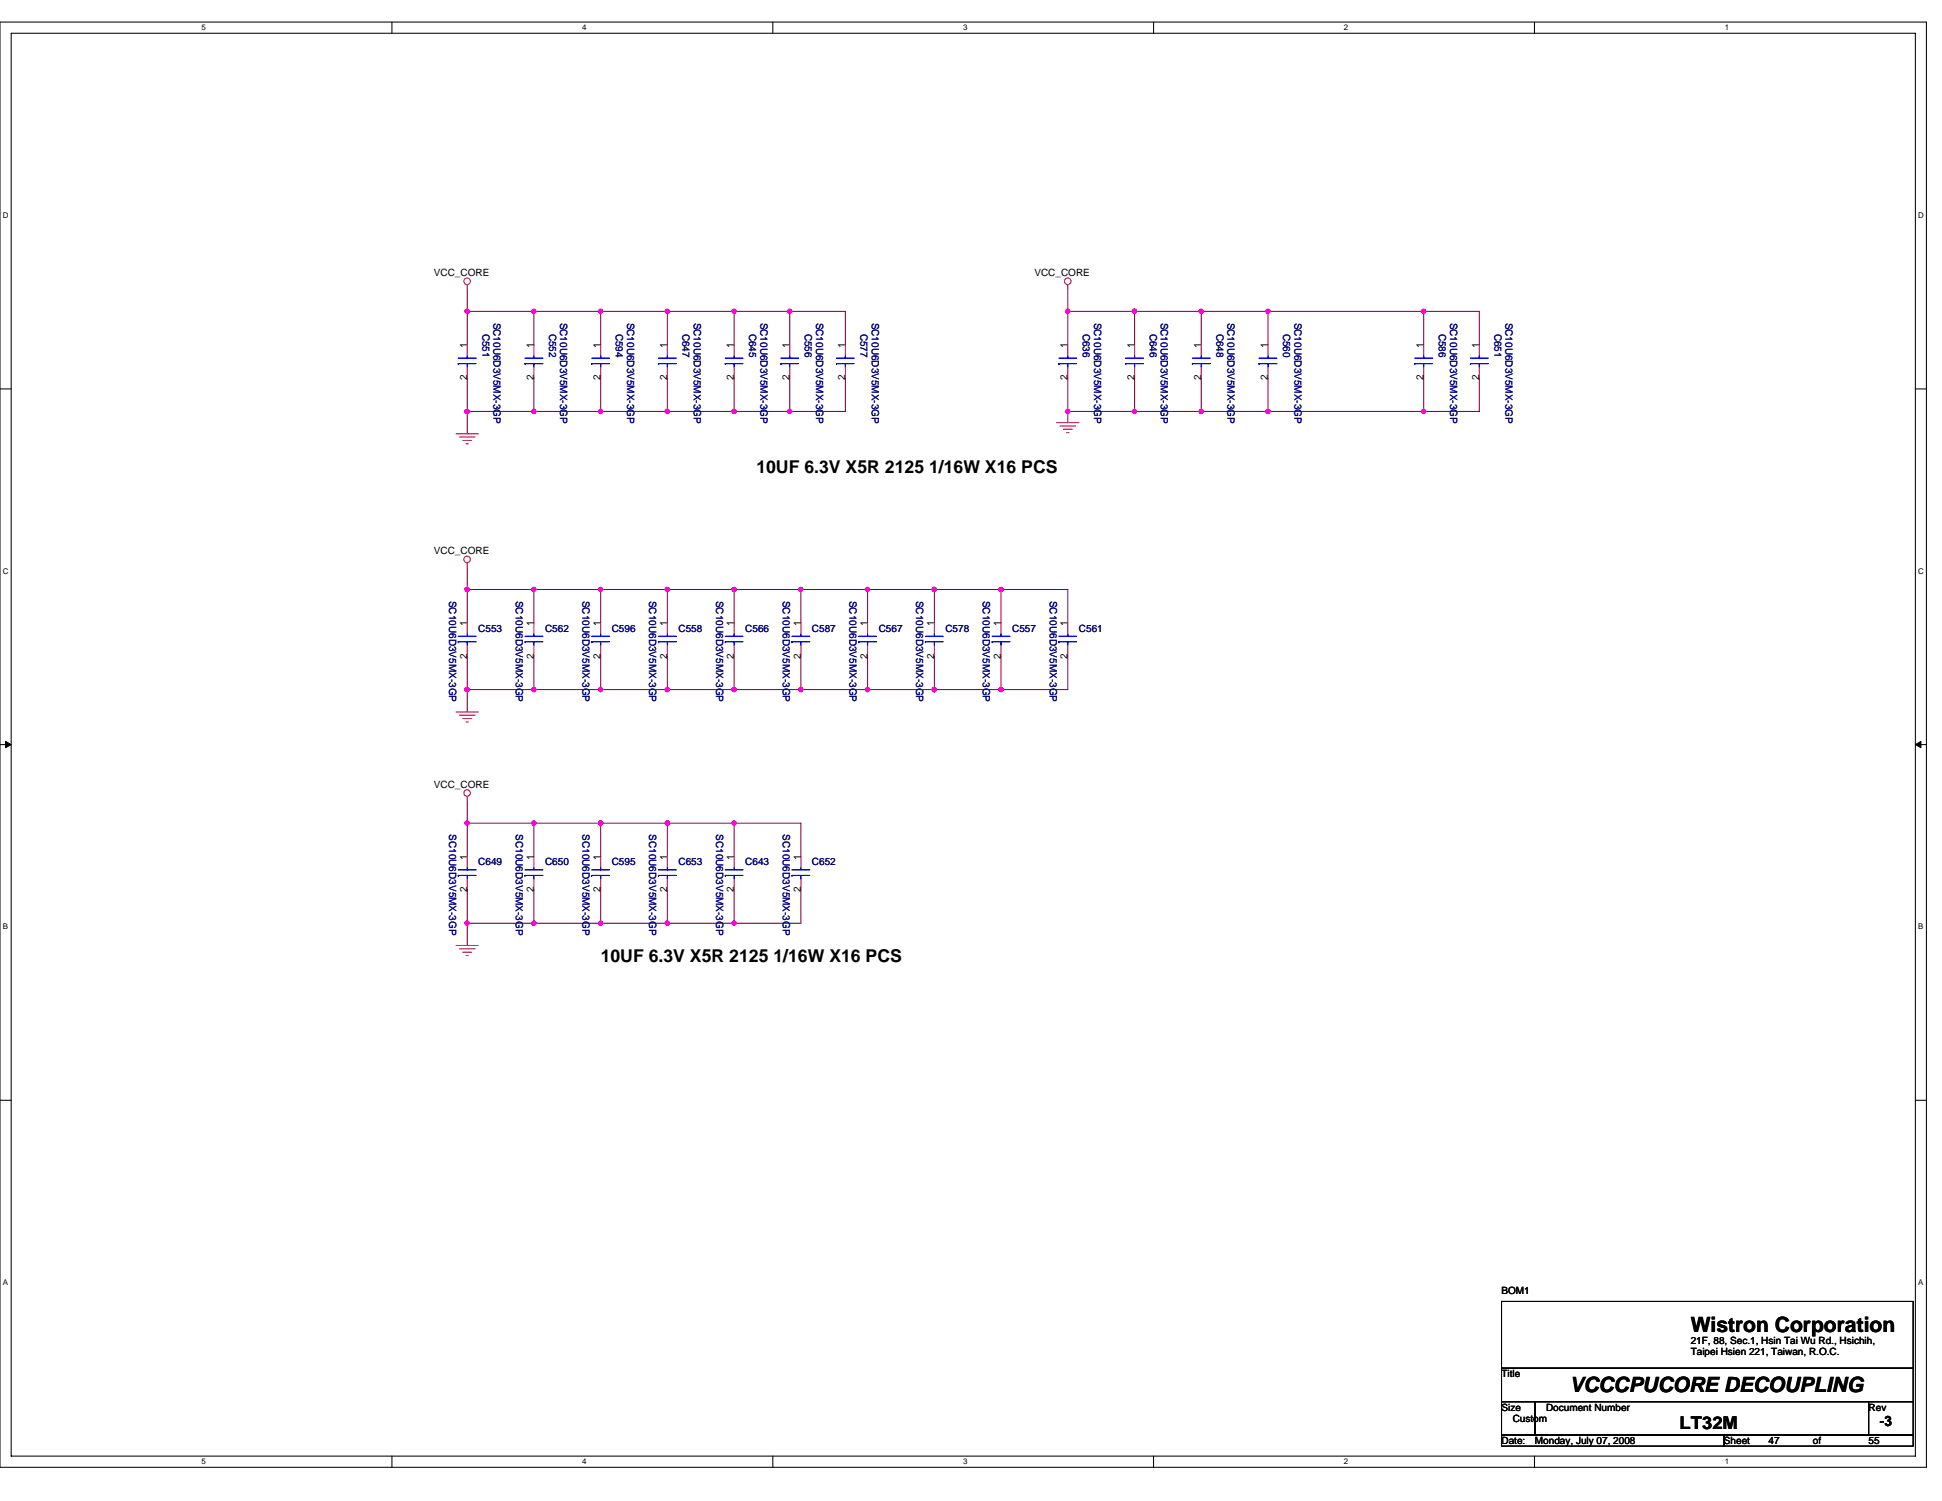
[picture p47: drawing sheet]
<svg xmlns="http://www.w3.org/2000/svg" width="279mm" height="216mm" viewBox="0 0 279 216" stroke-linecap="round" stroke-linejoin="round" font-family="sans-serif">
<defs><g id="words">
<g font-size="3">
<text x="243.2" y="191.6">Wistron Corporation</text>
<text x="225.8" y="200.2">VCCCPUCORE DECOUPLING</text>
</g>
<g font-size="2.5">
<text x="108.8" y="68">10UF 6.3V X5R 2125 1/16W X16 PCS</text>
<text x="86.4" y="138.4">10UF 6.3V X5R 2125 1/16W X16 PCS</text>
<text x="241.6" y="205.6">LT32M</text>
</g>
<text font-size="2.1" x="270.4" y="205.1">-3</text>
<g font-size="1.4">
<text x="62.4" y="39.7">VCC_CORE</text>
<text x="148.8" y="39.7">VCC_CORE</text>
<text x="67.2" y="50.1" transform="rotate(-90 67.2 50.1)">1</text>
<text x="76.8" y="50.1" transform="rotate(-90 76.8 50.1)">1</text>
<text x="86.4" y="50.1" transform="rotate(-90 86.4 50.1)">1</text>
<text x="96" y="50.1" transform="rotate(-90 96 50.1)">1</text>
<text x="105.6" y="50.1" transform="rotate(-90 105.6 50.1)">1</text>
<text x="113.6" y="50.1" transform="rotate(-90 113.6 50.1)">1</text>
<text x="121.6" y="50.1" transform="rotate(-90 121.6 50.1)">1</text>
<text x="153.6" y="50.1" transform="rotate(-90 153.6 50.1)">1</text>
<text x="163.2" y="50.1" transform="rotate(-90 163.2 50.1)">1</text>
<text x="172.8" y="50.1" transform="rotate(-90 172.8 50.1)">1</text>
<text x="182.4" y="50.1" transform="rotate(-90 182.4 50.1)">1</text>
<text x="204.8" y="50.1" transform="rotate(-90 204.8 50.1)">1</text>
<text x="212.8" y="50.1" transform="rotate(-90 212.8 50.1)">1</text>
<text x="67.2" y="54.7" transform="rotate(-90 67.2 54.7)">2</text>
<text x="76.8" y="54.7" transform="rotate(-90 76.8 54.7)">2</text>
<text x="86.4" y="54.7" transform="rotate(-90 86.4 54.7)">2</text>
<text x="96" y="54.7" transform="rotate(-90 96 54.7)">2</text>
<text x="105.6" y="54.7" transform="rotate(-90 105.6 54.7)">2</text>
<text x="113.6" y="54.7" transform="rotate(-90 113.6 54.7)">2</text>
<text x="121.6" y="54.7" transform="rotate(-90 121.6 54.7)">2</text>
<text x="153.6" y="54.7" transform="rotate(-90 153.6 54.7)">2</text>
<text x="163.2" y="54.7" transform="rotate(-90 163.2 54.7)">2</text>
<text x="172.8" y="54.7" transform="rotate(-90 172.8 54.7)">2</text>
<text x="182.4" y="54.7" transform="rotate(-90 182.4 54.7)">2</text>
<text x="204.8" y="54.7" transform="rotate(-90 204.8 54.7)">2</text>
<text x="212.8" y="54.7" transform="rotate(-90 212.8 54.7)">2</text>
<text x="62.4" y="79.7">VCC_CORE</text>
<text x="67.2" y="94.7" transform="rotate(-90 67.2 94.7)">2</text>
<text x="67.2" y="90.1" transform="rotate(-90 67.2 90.1)">1</text>
<text x="76.8" y="94.7" transform="rotate(-90 76.8 94.7)">2</text>
<text x="76.8" y="90.1" transform="rotate(-90 76.8 90.1)">1</text>
<text x="86.4" y="94.7" transform="rotate(-90 86.4 94.7)">2</text>
<text x="86.4" y="90.1" transform="rotate(-90 86.4 90.1)">1</text>
<text x="96" y="94.7" transform="rotate(-90 96 94.7)">2</text>
<text x="96" y="90.1" transform="rotate(-90 96 90.1)">1</text>
<text x="105.6" y="94.7" transform="rotate(-90 105.6 94.7)">2</text>
<text x="105.6" y="90.1" transform="rotate(-90 105.6 90.1)">1</text>
<text x="115.2" y="94.7" transform="rotate(-90 115.2 94.7)">2</text>
<text x="115.2" y="90.1" transform="rotate(-90 115.2 90.1)">1</text>
<text x="124.8" y="94.7" transform="rotate(-90 124.8 94.7)">2</text>
<text x="124.8" y="90.1" transform="rotate(-90 124.8 90.1)">1</text>
<text x="134.4" y="94.7" transform="rotate(-90 134.4 94.7)">2</text>
<text x="134.4" y="90.1" transform="rotate(-90 134.4 90.1)">1</text>
<text x="144" y="94.7" transform="rotate(-90 144 94.7)">2</text>
<text x="144" y="90.1" transform="rotate(-90 144 90.1)">1</text>
<text x="153.6" y="94.7" transform="rotate(-90 153.6 94.7)">2</text>
<text x="153.6" y="90.1" transform="rotate(-90 153.6 90.1)">1</text>
<text x="62.4" y="113.3">VCC_CORE</text>
<text x="67.2" y="123.7" transform="rotate(-90 67.2 123.7)">1</text>
<text x="76.8" y="123.7" transform="rotate(-90 76.8 123.7)">1</text>
<text x="86.4" y="123.7" transform="rotate(-90 86.4 123.7)">1</text>
<text x="96" y="123.7" transform="rotate(-90 96 123.7)">1</text>
<text x="105.6" y="123.7" transform="rotate(-90 105.6 123.7)">1</text>
<text x="115.2" y="123.7" transform="rotate(-90 115.2 123.7)">1</text>
<text x="67.2" y="128.3" transform="rotate(-90 67.2 128.3)">2</text>
<text x="76.8" y="128.3" transform="rotate(-90 76.8 128.3)">2</text>
<text x="86.4" y="128.3" transform="rotate(-90 86.4 128.3)">2</text>
<text x="96" y="128.3" transform="rotate(-90 96 128.3)">2</text>
<text x="105.6" y="128.3" transform="rotate(-90 105.6 128.3)">2</text>
<text x="115.2" y="128.3" transform="rotate(-90 115.2 128.3)">2</text>
<text x="216" y="186.1">BOM1</text>
<text x="243.2" y="193.3">21F, 88, Sec.1, Hsin Tai Wu Rd., Hsichih,</text>
<text x="243.2" y="194.9">Taipei Hsien 221, Taiwan, R.O.C.</text>
<text x="216" y="198.1">Title</text>
<text x="216" y="202.9">Size</text>
<text x="222.4" y="202.9">Document Number</text>
<text x="268.8" y="202.9">Rev</text>
<text x="216" y="207.7">Date:</text>
<text x="217.6" y="204.5">Custom</text>
<text x="220.8" y="207.7">Monday, July 07, 2008</text>
<text x="248" y="207.7">Sheet</text>
<text x="254.4" y="207.7">47</text>
<text x="260.8" y="207.7">of</text>
<text x="268.8" y="207.7">55</text>
</g>
<g font-size="1.4" fill="#000080">
<text x="69.4" y="48" transform="rotate(90 69.4 48)">C551</text>
<text x="71" y="46.4" transform="rotate(90 71 46.4)">SC10U6D3V5MX-3GP</text>
<text x="79" y="48" transform="rotate(90 79 48)">C552</text>
<text x="80.6" y="46.4" transform="rotate(90 80.6 46.4)">SC10U6D3V5MX-3GP</text>
<text x="88.6" y="48" transform="rotate(90 88.6 48)">C594</text>
<text x="90.2" y="46.4" transform="rotate(90 90.2 46.4)">SC10U6D3V5MX-3GP</text>
<text x="98.2" y="48" transform="rotate(90 98.2 48)">C647</text>
<text x="99.8" y="46.4" transform="rotate(90 99.8 46.4)">SC10U6D3V5MX-3GP</text>
<text x="107.8" y="48" transform="rotate(90 107.8 48)">C645</text>
<text x="109.4" y="46.4" transform="rotate(90 109.4 46.4)">SC10U6D3V5MX-3GP</text>
<text x="115.8" y="48" transform="rotate(90 115.8 48)">C556</text>
<text x="117.4" y="46.4" transform="rotate(90 117.4 46.4)">SC10U6D3V5MX-3GP</text>
<text x="123.8" y="48" transform="rotate(90 123.8 48)">C577</text>
<text x="125.4" y="46.4" transform="rotate(90 125.4 46.4)">SC10U6D3V5MX-3GP</text>
<text x="155.8" y="48" transform="rotate(90 155.8 48)">C636</text>
<text x="157.4" y="46.4" transform="rotate(90 157.4 46.4)">SC10U6D3V5MX-3GP</text>
<text x="165.4" y="48" transform="rotate(90 165.4 48)">C646</text>
<text x="167" y="46.4" transform="rotate(90 167 46.4)">SC10U6D3V5MX-3GP</text>
<text x="175" y="48" transform="rotate(90 175 48)">C648</text>
<text x="176.6" y="46.4" transform="rotate(90 176.6 46.4)">SC10U6D3V5MX-3GP</text>
<text x="184.6" y="48" transform="rotate(90 184.6 48)">C560</text>
<text x="186.2" y="46.4" transform="rotate(90 186.2 46.4)">SC10U6D3V5MX-3GP</text>
<text x="207" y="48" transform="rotate(90 207 48)">C586</text>
<text x="208.6" y="46.4" transform="rotate(90 208.6 46.4)">SC10U6D3V5MX-3GP</text>
<text x="215" y="48" transform="rotate(90 215 48)">C651</text>
<text x="216.6" y="46.4" transform="rotate(90 216.6 46.4)">SC10U6D3V5MX-3GP</text>
<text x="64.6" y="86.4" transform="rotate(90 64.6 86.4)">SC10U6D3V5MX-3GP</text>
<text x="74.2" y="86.4" transform="rotate(90 74.2 86.4)">SC10U6D3V5MX-3GP</text>
<text x="83.8" y="86.4" transform="rotate(90 83.8 86.4)">SC10U6D3V5MX-3GP</text>
<text x="93.4" y="86.4" transform="rotate(90 93.4 86.4)">SC10U6D3V5MX-3GP</text>
<text x="103" y="86.4" transform="rotate(90 103 86.4)">SC10U6D3V5MX-3GP</text>
<text x="112.6" y="86.4" transform="rotate(90 112.6 86.4)">SC10U6D3V5MX-3GP</text>
<text x="122.2" y="86.4" transform="rotate(90 122.2 86.4)">SC10U6D3V5MX-3GP</text>
<text x="131.8" y="86.4" transform="rotate(90 131.8 86.4)">SC10U6D3V5MX-3GP</text>
<text x="141.4" y="86.4" transform="rotate(90 141.4 86.4)">SC10U6D3V5MX-3GP</text>
<text x="151" y="86.4" transform="rotate(90 151 86.4)">SC10U6D3V5MX-3GP</text>
<text x="68.8" y="90.9">C553</text>
<text x="78.4" y="90.9">C562</text>
<text x="88" y="90.9">C596</text>
<text x="97.6" y="90.9">C558</text>
<text x="107.2" y="90.9">C566</text>
<text x="116.8" y="90.9">C587</text>
<text x="126.4" y="90.9">C567</text>
<text x="136" y="90.9">C578</text>
<text x="145.6" y="90.9">C557</text>
<text x="155.2" y="90.9">C561</text>
<text x="64.6" y="120" transform="rotate(90 64.6 120)">SC10U6D3V5MX-3GP</text>
<text x="74.2" y="120" transform="rotate(90 74.2 120)">SC10U6D3V5MX-3GP</text>
<text x="83.8" y="120" transform="rotate(90 83.8 120)">SC10U6D3V5MX-3GP</text>
<text x="93.4" y="120" transform="rotate(90 93.4 120)">SC10U6D3V5MX-3GP</text>
<text x="103" y="120" transform="rotate(90 103 120)">SC10U6D3V5MX-3GP</text>
<text x="112.6" y="120" transform="rotate(90 112.6 120)">SC10U6D3V5MX-3GP</text>
<text x="68.8" y="124.5">C649</text>
<text x="78.4" y="124.5">C650</text>
<text x="88" y="124.5">C595</text>
<text x="97.6" y="124.5">C653</text>
<text x="107.2" y="124.5">C643</text>
<text x="116.8" y="124.5">C652</text>
</g>
<g font-size="1.1">
<text x="29" y="4.4">5</text>
<text x="83.8" y="4.4">4</text>
<text x="138.6" y="4.4">3</text>
<text x="193.4" y="4.4">2</text>
<text x="248.2" y="4.4">1</text>
<text x=".4" y="31.4">D</text>
<text x="276" y="31.4">D</text>
<text x=".4" y="82.5">C</text>
<text x="276" y="82.5">C</text>
<text x=".4" y="133.7">B</text>
<text x="276" y="133.7">B</text>
<text x=".4" y="184.8">A</text>
<text x="276" y="184.8">A</text>
<text x="29" y="210.6">5</text>
<text x="83.8" y="210.6">4</text>
<text x="138.6" y="210.6">3</text>
<text x="193.4" y="210.6">2</text>
<text x="248.2" y="210.6">1</text>
</g>
</g></defs>
<path d="M0 3.2h277.2v207.9h-277.2zM1.6 4.8h274v204.6h-274z" fill="none" stroke="#000" stroke-width=".15"/>
<g fill="#fff">
<path d="M29 3.3h.6v1.3h-.6z"/>
<path d="M29 209.6h.6v1.3h-.6z"/>
</g>
<path d="M56.4 3.2v1.6M56.4 209.4v1.7" fill="none" stroke="#000" stroke-width=".15"/>
<g fill="#fff">
<path d="M83.8 3.3h.6v1.3h-.6z"/>
<path d="M83.8 209.6h.6v1.3h-.6z"/>
</g>
<path d="M111.2 3.2v1.6M111.2 209.4v1.7" fill="none" stroke="#000" stroke-width=".15"/>
<g fill="#fff">
<path d="M138.6 3.3h.6v1.3h-.6z"/>
<path d="M138.6 209.6h.6v1.3h-.6z"/>
</g>
<path d="M166 3.2v1.6M166 209.4v1.7" fill="none" stroke="#000" stroke-width=".15"/>
<g fill="#fff">
<path d="M193.4 3.3h.6v1.3h-.6z"/>
<path d="M193.4 209.6h.6v1.3h-.6z"/>
</g>
<path d="M220.8 3.2v1.6M220.8 209.4v1.7" fill="none" stroke="#000" stroke-width=".15"/>
<g fill="#fff">
<path d="M248.2 3.3h.6v1.3h-.6z"/>
<path d="M248.2 209.6h.6v1.3h-.6z"/>
<path d="M.4 30.4h.8v1.2h-.8z"/>
<path d="M276 30.4h.8v1.2h-.8z"/>
<path d="M.4 81.5h.8v1.3h-.8z"/>
<path d="M276 81.5h.8v1.3h-.8z"/>
</g>
<path d="M0 55.9h1.6M275.6 55.9h1.6" fill="none" stroke="#000" stroke-width=".15"/>
<g fill="#fff">
<path d="M.4 132.7h.7v1.2h-.7z"/>
<path d="M276 132.7h.7v1.2h-.7z"/>
</g>
<path d="M0 107.1h1.6M275.6 107.1h1.6" fill="none" stroke="#000" stroke-width=".15"/>
<path d="M.8 106.6l.8 .5-.8 .4zM275.6 107.1l.8-.5v.9z" fill="#000" stroke="#000" stroke-width=".14"/>
<g fill="#fff">
<path d="M.4 183.8h.7v1.3h-.7z"/>
<path d="M276 183.8h.7v1.3h-.7z"/>
</g>
<path d="M0 158.3h1.6M275.6 158.3h1.6M216 187.2h59.3v9.6h-59.3zM216 196.8h59.3v4.8h-59.3zM216 201.6h4.8v4.8h-4.8zM216 206.4h32v1.6h-32zM220.8 201.6h48v4.8h-48zM248 206.4h27.3v1.6h-27.3zM268.8 201.6h6.5v4.8h-6.5z" fill="none" stroke="#000" stroke-width=".15"/>
<g fill="none" stroke="#800040" stroke-width=".15">
<path d="M67.2 44.8h.1M67.2 59.2v3.2M67.2 41.6v3.2M67.2 59.2h.1M67.2 44.8v4.8M67.2 54.4v4.8M67.2 44.8h54.4v4.8M67.2 59.2h9.6M76.8 59.2h9.6M76.8 44.8h.1M76.8 54.4v4.8M76.8 44.8v4.8"/>
<path d="M86.4 44.8h.1M86.4 54.4v4.8M86.4 44.8v4.8M86.4 59.2h.1M96 54.4v4.8M96 59.2h.1M96 44.8v4.8M96 44.8h.1M105.6 44.8v4.8M105.6 59.2h.1M105.6 54.4v4.8M105.6 44.8h.1"/>
<path d="M113.6 54.4v4.8M113.6 44.8h.1M113.6 44.8v4.8M113.6 59.2h.1M121.6 54.4v4.8h-35.2M153.6 44.8v4.8M153.6 44.8h9.6v4.8M153.6 44.8h.1M153.6 59.2v1.6M153.6 41.6v3.2M153.6 59.2h.1M153.6 54.4v4.8"/>
<path d="M153.6 59.2h9.6M163.2 54.4v4.8M163.2 44.8h.1M163.2 59.2h9.6M163.2 44.8h49.6v4.8M172.8 44.8h.1M172.8 54.4v4.8M172.8 59.2h.1M172.8 44.8v4.8M182.4 54.4v4.8M182.4 44.8v4.8M182.4 59.2h.1"/>
<path d="M182.4 44.8h.1M204.8 59.2h.1M204.8 44.8h.1M204.8 44.8v4.8M204.8 54.4v4.8M212.8 54.4v4.8h-40M67.2 81.6v3.2M67.2 84.8v4.8M67.2 99.2v3.2M67.2 94.4v4.8M67.2 99.2h.1M67.2 84.8h.1"/>
<path d="M67.2 84.8h48M67.2 99.2h9.6M76.8 84.8h.1M76.8 99.2h9.6M76.8 84.8v4.8M76.8 94.4v4.8M86.4 99.2h.1M86.4 84.8v4.8M86.4 94.4v4.8M86.4 84.8h.1M86.4 99.2h9.6M96 84.8h.1"/>
<path d="M96 94.4v4.8M96 84.8v4.8M96 99.2h9.6M105.6 84.8v4.8M105.6 84.8h.1M105.6 94.4v4.8M105.6 99.2h.1M105.6 99.2h9.6M115.2 94.4v4.8M115.2 99.2h9.6M115.2 84.8v4.8M115.2 84.8h9.6"/>
<path d="M124.8 84.8v4.8M124.8 84.8h.1M124.8 99.2h.1M124.8 94.4v4.8M124.8 84.8h19.2M134.4 84.8v4.8M134.4 84.8h.1M134.4 94.4v4.8M134.4 99.2h.1M144 84.8h9.6v4.8M144 99.2h.1M144 94.4v4.8"/>
<path d="M144 84.8v4.8M153.6 94.4v4.8h-28.8M67.2 115.2v3.2M67.2 118.4h.1M67.2 118.4h9.6M67.2 118.4v4.8M76.8 118.4h.1M76.8 118.4v4.8M76.8 118.4h19.2M86.4 118.4v4.8M86.4 118.4h.1M96 118.4h9.6"/>
<path d="M96 118.4h.1M96 118.4v4.8M105.6 118.4h9.6v4.8M105.6 118.4h.1M105.6 118.4v4.8M67.2 128h.1M67.2 132.8h9.6M67.2 132.8v3.2M67.2 128v4.8M76.8 128v4.8M76.8 132.8h.1M76.8 132.8h9.6"/>
<path d="M86.4 128v4.8M86.4 132.8h9.6M96 132.8h.1M96 128v4.8M105.6 128v4.8M105.6 132.8h.1M115.2 128v4.8h-19.2"/>
</g>
<g fill="#f0f" stroke="#f0f" stroke-width=".15">
<circle cx="76.8" cy="84.8" r=".31"/>
<circle cx="67.2" cy="44.8" r=".31"/>
<circle cx="86.4" cy="44.8" r=".31"/>
<circle cx="67.2" cy="118.4" r=".32"/>
<circle cx="96" cy="99.2" r=".32"/>
<circle cx="86.4" cy="99.2" r=".32"/>
<circle cx="86.4" cy="118.4" r=".32"/>
<circle cx="76.8" cy="118.4" r=".32"/>
<circle cx="96" cy="59.2" r=".32"/>
<circle cx="144" cy="99.2" r=".32"/>
<circle cx="144" cy="84.8" r=".31"/>
<circle cx="134.4" cy="84.8" r=".31"/>
<circle cx="172.8" cy="44.8" r=".31"/>
<circle cx="67.2" cy="132.8" r=".31"/>
<circle cx="163.2" cy="44.8" r=".31"/>
<circle cx="153.6" cy="44.8" r=".31"/>
<circle cx="105.6" cy="59.2" r=".32"/>
<circle cx="115.2" cy="84.8" r=".31"/>
<circle cx="105.6" cy="84.8" r=".31"/>
<circle cx="96" cy="84.8" r=".31"/>
<circle cx="76.8" cy="44.8" r=".31"/>
<circle cx="113.6" cy="44.8" r=".31"/>
<circle cx="124.8" cy="84.8" r=".31"/>
<circle cx="86.4" cy="132.8" r=".31"/>
<circle cx="76.8" cy="132.8" r=".31"/>
<circle cx="76.8" cy="99.2" r=".32"/>
<circle cx="67.2" cy="99.2" r=".32"/>
<circle cx="134.4" cy="99.2" r=".32"/>
<circle cx="124.8" cy="99.2" r=".32"/>
<circle cx="163.2" cy="59.2" r=".32"/>
<circle cx="153.6" cy="59.2" r=".32"/>
<circle cx="115.2" cy="99.2" r=".32"/>
<circle cx="105.6" cy="99.2" r=".32"/>
<circle cx="96" cy="132.8" r=".31"/>
<circle cx="172.8" cy="59.2" r=".32"/>
<circle cx="96" cy="44.8" r=".31"/>
<circle cx="105.6" cy="118.4" r=".32"/>
<circle cx="96" cy="118.4" r=".32"/>
<circle cx="76.8" cy="59.2" r=".32"/>
<circle cx="67.2" cy="59.2" r=".32"/>
<circle cx="67.2" cy="84.8" r=".31"/>
<circle cx="86.4" cy="59.2" r=".32"/>
<circle cx="105.6" cy="132.8" r=".31"/>
<circle cx="113.6" cy="59.2" r=".32"/>
<circle cx="204.8" cy="59.2" r=".32"/>
<circle cx="204.8" cy="44.8" r=".31"/>
<circle cx="182.4" cy="59.2" r=".32"/>
<circle cx="182.4" cy="44.8" r=".31"/>
<circle cx="86.4" cy="84.8" r=".31"/>
<circle cx="105.6" cy="44.8" r=".31"/>
</g>
<g fill="none" stroke="#f00" stroke-width=".15">
<path d="M67.2 41v.6M67.2 49.6v1.6M67.2 52.8v1.6M76.8 49.6v1.6M76.8 52.8v1.6M86.4 49.6v1.6M86.4 52.8v1.6M96 49.6v1.6M96 52.8v1.6M105.6 49.6v1.6M105.6 52.8v1.6M113.6 49.6v1.6"/>
<path d="M113.6 52.8v1.6M121.6 49.6v1.6M121.6 52.8v1.6M153.6 41v.6M153.6 49.6v1.6M153.6 52.8v1.6M163.2 49.6v1.6M163.2 52.8v1.6M172.8 49.6v1.6M172.8 52.8v1.6M182.4 49.6v1.6M182.4 52.8v1.6"/>
<path d="M204.8 49.6v1.6M204.8 52.8v1.6M212.8 49.6v1.6M212.8 52.8v1.6M65.6 62.4h3.2M66.1 62.9h2.2M66.6 63.4h1.3M67.1 63.8h.3M152 60.8h3.2M152.5 61.3h2.2M153 61.7h1.3M153.5 62.2h.3"/>
<path d="M67.2 81v.6M67.2 89.6v1.6M67.2 92.8v1.6M76.8 89.6v1.6M76.8 92.8v1.6M86.4 89.6v1.6M86.4 92.8v1.6M96 89.6v1.6M96 92.8v1.6M105.6 89.6v1.6M105.6 92.8v1.6M115.2 89.6v1.6"/>
<path d="M115.2 92.8v1.6M124.8 89.6v1.6M124.8 92.8v1.6M134.4 89.6v1.6M134.4 92.8v1.6M144 89.6v1.6M144 92.8v1.6M153.6 89.6v1.6M153.6 92.8v1.6M65.6 102.4h3.2M66.1 102.9h2.2M66.6 103.4h1.3"/>
<path d="M67.1 103.8h.3M67.2 114.6v.6M65.6 136h3.2M66.1 136.5h2.2M66.6 137h1.3M67.1 137.4h.3M67.2 123.2v1.6M67.2 126.4v1.6M76.8 123.2v1.6M76.8 126.4v1.6M86.4 123.2v1.6M86.4 126.4v1.6"/>
<path d="M96 123.2v1.6M96 126.4v1.6M105.6 123.2v1.6M105.6 126.4v1.6M115.2 123.2v1.6M115.2 126.4v1.6"/>
<circle cx="67.2" cy="40.5" r=".47"/>
<circle cx="153.6" cy="40.5" r=".48"/>
<circle cx="67.2" cy="80.5" r=".47"/>
<circle cx="67.2" cy="114.1" r=".47"/>
</g>
<g fill="none" stroke="#00f" stroke-width=".15">
<path d="M65.9 51.5h2.6M65.9 52.3h.1M65.9 52.3h2.6M67.2 51.2v.3M67.2 52.3v.5M75.5 51.5h2.6M75.5 52.3h.1M75.5 52.3h2.6M76.8 51.2v.3M76.8 52.3v.5M85.1 51.5h2.6M85.1 52.3h.1"/>
<path d="M85.1 52.3h2.6M86.4 51.2v.3M86.4 52.3v.5M94.7 51.5h2.6M94.7 52.3h.1M94.7 52.3h2.6M96 51.2v.3M96 52.3v.5M104.4 51.5h2.5M104.4 52.3h.1M104.4 52.3h2.5M105.6 51.2v.3"/>
<path d="M105.6 52.3v.5M112.4 51.5h2.5M112.4 52.3h.1M112.4 52.3h2.5M113.6 51.2v.3M113.6 52.3v.5M120.4 51.5h2.5M120.4 52.3h.1M120.4 52.3h2.5M121.6 51.2v.3M121.6 52.3v.5M152.4 51.5h2.5"/>
<path d="M152.4 52.3h.1M152.4 52.3h2.5M153.6 51.2v.3M153.6 52.3v.5M161.9 51.5h2.6M161.9 52.3h.1M161.9 52.3h2.6M163.2 51.2v.3M163.2 52.3v.5M171.6 51.5h2.5M171.6 52.3h.1M171.6 52.3h2.5"/>
<path d="M172.8 51.2v.3M172.8 52.3v.5M181.1 51.5h2.6M181.1 52.3h.1M181.1 52.3h2.6M182.4 51.2v.3M182.4 52.3v.5M203.6 51.5h2.5M203.6 52.3h.1M203.6 52.3h2.5M204.8 51.2v.3M204.8 52.3v.5"/>
<path d="M211.6 51.5h2.5M211.6 52.3h.1M211.6 52.3h2.5M212.8 51.2v.3M212.8 52.3v.5M65.9 91.5h2.6M65.9 92.3h.1M65.9 92.3h2.6M67.2 91.2v.3M67.2 92.3v.5M75.5 91.5h2.6M75.5 92.3h.1"/>
<path d="M75.5 92.3h2.6M76.8 91.2v.3M76.8 92.3v.5M85.1 91.5h2.6M85.1 92.3h.1M85.1 92.3h2.6M86.4 91.2v.3M86.4 92.3v.5M94.7 91.5h2.6M94.7 92.3h.1M94.7 92.3h2.6M96 91.2v.3"/>
<path d="M96 92.3v.5M104.4 91.5h2.5M104.4 92.3h.1M104.4 92.3h2.5M105.6 91.2v.3M105.6 92.3v.5M113.9 91.5h2.6M113.9 92.3h.1M113.9 92.3h2.6M115.2 91.2v.3M115.2 92.3v.5M123.5 91.5h2.6"/>
<path d="M123.5 92.3h.1M123.5 92.3h2.6M124.8 91.2v.3M124.8 92.3v.5M133.1 91.5h2.6M133.1 92.3h.1M133.1 92.3h2.6M134.4 91.2v.3M134.4 92.3v.5M142.7 91.5h2.6M142.7 92.3h.1M142.7 92.3h2.6"/>
<path d="M144 91.2v.3M144 92.3v.5M152.4 91.5h2.5M152.4 92.3h.1M152.4 92.3h2.5M153.6 91.2v.3M153.6 92.3v.5M65.9 125.1h2.6M65.9 125.9h.1M65.9 125.9h2.6M67.2 124.8v.3M67.2 125.9v.5"/>
<path d="M75.5 125.1h2.6M75.5 125.9h.1M75.5 125.9h2.6M76.8 124.8v.3M76.8 125.9v.5M85.1 125.1h2.6M85.1 125.9h.1M85.1 125.9h2.6M86.4 124.8v.3M86.4 125.9v.5M94.7 125.1h2.6M94.7 125.9h.1"/>
<path d="M94.7 125.9h2.6M96 124.8v.3M96 125.9v.5M104.4 125.1h2.5M104.4 125.9h.1M104.4 125.9h2.5M105.6 124.8v.3M105.6 125.9v.5M113.9 125.1h2.6M113.9 125.9h.1M113.9 125.9h2.6M115.2 124.8v.3"/>
<path d="M115.2 125.9v.5"/>
</g>
<use href="#words"/>
</svg>
